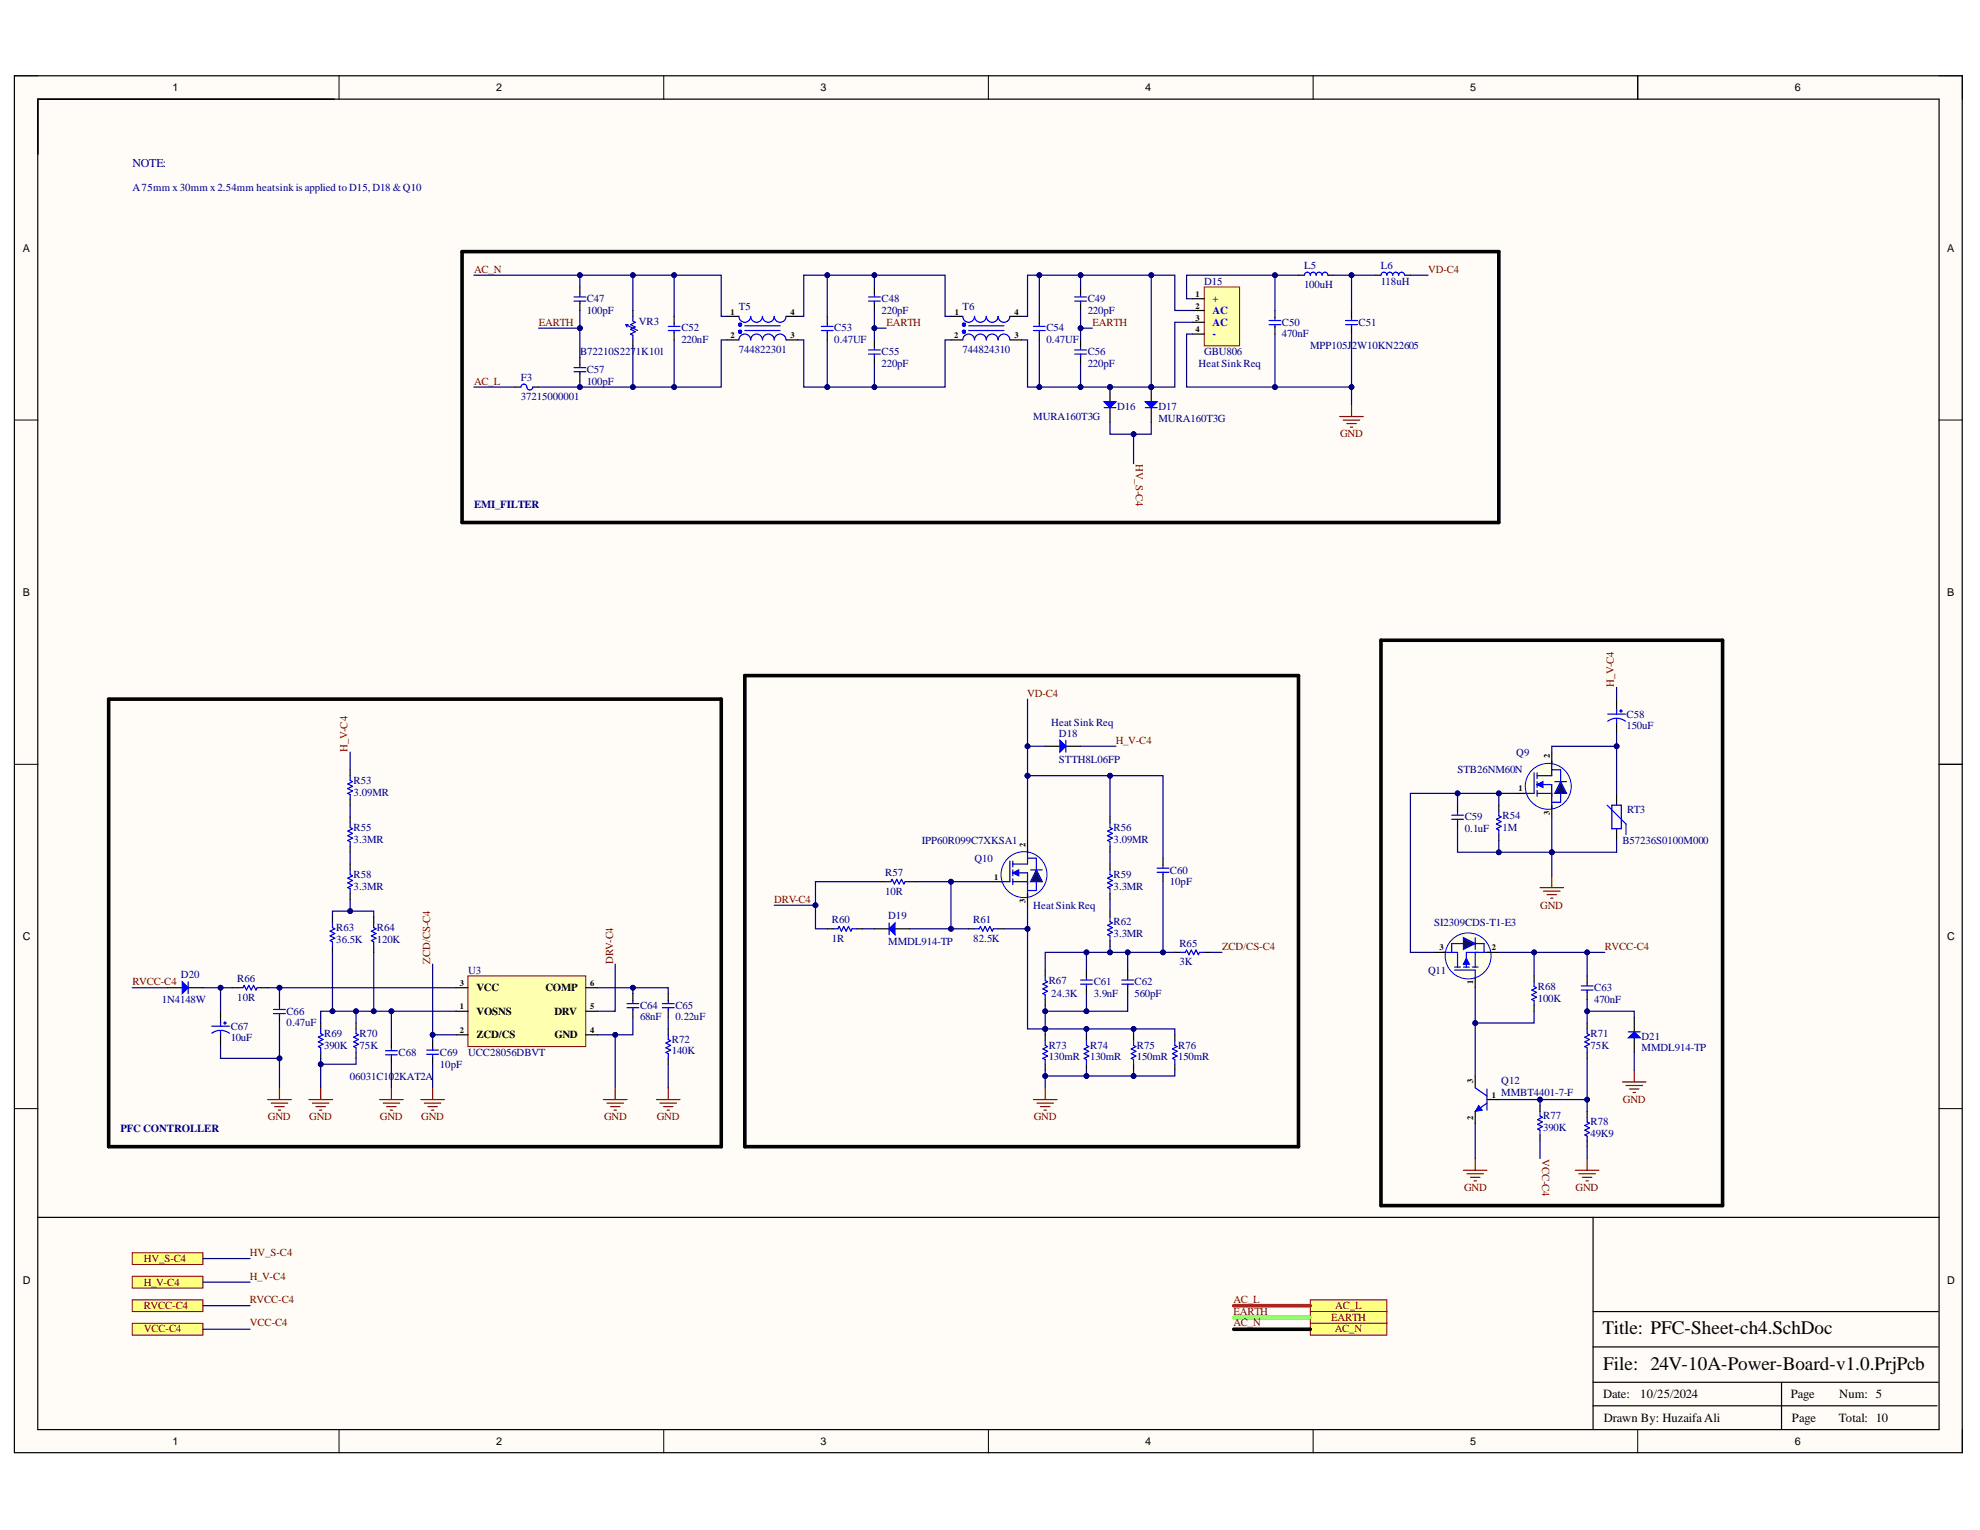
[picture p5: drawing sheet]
<svg xmlns="http://www.w3.org/2000/svg" width="279mm" height="216mm" viewBox="0 0 279 216" stroke-linecap="round" stroke-linejoin="round" font-family="sans-serif">
<defs><g id="words">
<g font-size="2.7">
<text x="226.1" y="188.3">Title: PFC-Sheet-ch4.SchDoc</text>
<text x="226.2" y="193.3">File: 24V-10A-Power-Board-v1.0.PrjPcb</text>
</g>
<g font-size="1.8">
<text x="226.2" y="197.3">Date:</text>
<text x="231.5" y="197.3">10/25/2024</text>
<text x="252.7" y="197.3">Page</text>
<text x="259.5" y="197.3">Num: 5</text>
<text x="226.3" y="200.6">Drawn By: Huzaifa Ali</text>
<text x="252.9" y="200.6">Page</text>
<text x="259.5" y="200.6">Total: 10</text>
</g>
<text font-size="1.7" fill="#000080" x="18.7" y="23.5">NOTE:</text>
<g font-size="1.5">
<text x="24.4" y="12.8">1</text>
<text x="70" y="12.8">2</text>
<text x="115.8" y="12.8">3</text>
<text x="161.6" y="12.8">4</text>
<text x="207.5" y="12.8">5</text>
<text x="253.3" y="12.8">6</text>
<text x="3.2" y="35.5">A</text>
<text x="274.8" y="35.5">A</text>
<text x="3.2" y="84">B</text>
<text x="274.8" y="84">B</text>
<text x="3.2" y="132.7">C</text>
<text x="274.8" y="132.7">C</text>
<text x="67.2" y="143.2">VOSNS</text>
<text x="67.2" y="139.8">VCC</text>
<text x="77" y="139.8">COMP</text>
<text x="78.2" y="143.2">DRV</text>
<text x="67.2" y="146.5">ZCD/CS</text>
<text x="78.2" y="146.5">GND</text>
<text x="3.2" y="181.2">D</text>
<text x="274.8" y="181.2">D</text>
<text x="24.4" y="203.8">1</text>
<text x="70" y="203.8">2</text>
<text x="115.8" y="203.8">3</text>
<text x="161.6" y="203.8">4</text>
<text x="207.5" y="203.8">5</text>
<text x="253.3" y="203.8">6</text>
</g>
<g font-size="1.5" fill="#000080">
<text x="18.7" y="26.9">A75mm x30mm x2.54mm heatsinkis applied toD15, D18 &amp;Q10</text>
<text x="169.9" y="40.2">D15</text>
<text x="184" y="38">L5</text>
<text x="184" y="40.7">100uH</text>
<text x="194.8" y="38">L6</text>
<text x="194.8" y="40.2">118uH</text>
<text x="82.8" y="42.6">C47</text>
<text x="82.8" y="44.3">100pF</text>
<text x="90.2" y="45.8">VR3</text>
<text x="96.2" y="46.8">C52</text>
<text x="104.3" y="43.8">T5</text>
<text x="117.7" y="46.8">C53</text>
<text x="124.4" y="42.6">C48</text>
<text x="124.4" y="44.3">220pF</text>
<text x="135.8" y="43.8">T6</text>
<text x="147.7" y="46.8">C54</text>
<text x="153.5" y="42.6">C49</text>
<text x="153.5" y="44.3">220pF</text>
<text x="180.9" y="46">C50</text>
<text x="180.9" y="47.6">470nF</text>
<text x="191.7" y="46">C51</text>
<text x="73.5" y="53.8">F3</text>
<text x="81.9" y="50.1">B72210S2271K101</text>
<text x="82.8" y="52.6">C57</text>
<text x="96.2" y="48.4">220nF</text>
<text x="104.3" y="49.8">744822301</text>
<text x="117.7" y="48.4">0.47UF</text>
<text x="124.4" y="50.1">C55</text>
<text x="124.4" y="51.7">220pF</text>
<text x="135.8" y="49.8">744824310</text>
<text x="147.7" y="48.4">0.47UF</text>
<text x="153.5" y="50.1">C56</text>
<text x="153.5" y="51.7">220pF</text>
<text x="169.1" y="51.7">Heat SinkReq</text>
<text x="169.9" y="50.1">GBU806</text>
<text x="184.9" y="49.3">MPP105J2W10KN22605</text>
<text x="73.5" y="56.4">37215000001</text>
<text x="82.8" y="54.3">100pF</text>
<text x="145.8" y="59.3">MURA160T3G</text>
<text x="157.6" y="57.8">D16</text>
<text x="163.5" y="57.8">D17</text>
<text x="163.5" y="59.5">MURA160T3G</text>
<text x="66.9" y="71.7">EMI_FILTER</text>
<text x="229.5" y="101.3">C58</text>
<text x="148.3" y="102.5">Heat SinkReq</text>
<text x="149.4" y="104">D18</text>
<text x="149.4" y="107.6">STTH8L06FP</text>
<text x="214" y="106.6">Q9</text>
<text x="229.5" y="102.9">150uF</text>
<text x="49.9" y="110.6">R53</text>
<text x="49.9" y="112.3">3.09MR</text>
<text x="205.7" y="109.1">STB26NM60N</text>
<text x="49.9" y="117.3">R55</text>
<text x="49.9" y="119">3.3MR</text>
<text x="130.1" y="119.1">IPP60R099C7XKSA1</text>
<text x="157.1" y="117.3">R56</text>
<text x="157.1" y="119">3.09MR</text>
<text x="206.7" y="115.7">C59</text>
<text x="206.7" y="117.4">0.1uF</text>
<text x="212" y="115.6">R54</text>
<text x="212" y="117.3">1M</text>
<text x="228.9" y="119.1">B57236S0100M000</text>
<text x="229.6" y="114.7">RT3</text>
<text x="49.9" y="123.9">R58</text>
<text x="49.9" y="125.5">3.3MR</text>
<text x="124.9" y="123.6">R57</text>
<text x="137.5" y="121.6">Q10</text>
<text x="157.1" y="123.9">R59</text>
<text x="157.1" y="125.5">3.3MR</text>
<text x="165.1" y="123.3">C60</text>
<text x="165.1" y="124.9">10pF</text>
<text x="47.4" y="131.4">R63</text>
<text x="53.2" y="131.4">R64</text>
<text x="117.4" y="130.2">R60</text>
<text x="124.9" y="126.2">10R</text>
<text x="125.3" y="129.7">D19</text>
<text x="137.3" y="130.2">R61</text>
<text x="145.8" y="128.3">Heat SinkReq</text>
<text x="157.1" y="130.5">R62</text>
<text x="202.4" y="130.7">SI2309CDS-T1-E3</text>
<text x="47.4" y="133.1">36.5K</text>
<text x="53.2" y="133.1">120K</text>
<text x="66" y="137.4">U3</text>
<text x="117.4" y="132.9">1R</text>
<text x="125.3" y="133.4">MMDL914-TP</text>
<text x="137.3" y="132.9">82.5K</text>
<text x="157.1" y="132.2">3.3MR</text>
<text x="166.4" y="133.6">R65</text>
<text x="166.4" y="136.2">3K</text>
<text x="201.5" y="137.4">Q11</text>
<text x="22.8" y="141.5">1N4148W</text>
<text x="25.5" y="138.1">D20</text>
<text x="33.5" y="138.6">R66</text>
<text x="33.5" y="141.2">10R</text>
<text x="40.4" y="143.2">C66</text>
<text x="90.3" y="142.4">C64</text>
<text x="90.3" y="144">68nF</text>
<text x="95.3" y="142.4">C65</text>
<text x="95.3" y="144">0.22uF</text>
<text x="148" y="138.8">R67</text>
<text x="148.3" y="140.7">24.3K</text>
<text x="154.3" y="139">C61</text>
<text x="154.3" y="140.7">3.9nF</text>
<text x="160.1" y="139">C62</text>
<text x="160.1" y="140.7">560pF</text>
<text x="217" y="139.7">R68</text>
<text x="217" y="141.4">100K</text>
<text x="225" y="139.8">C63</text>
<text x="225" y="141.5">470nF</text>
<text x="32.6" y="145.3">C67</text>
<text x="32.6" y="146.9">10uF</text>
<text x="40.4" y="144.8">0.47uF</text>
<text x="45.8" y="146.3">R69</text>
<text x="45.8" y="148">390K</text>
<text x="50.7" y="146.3">R70</text>
<text x="50.7" y="148">75K</text>
<text x="56.2" y="149">C68</text>
<text x="62.1" y="149">C69</text>
<text x="66" y="149">UCC28056DBVT</text>
<text x="94.8" y="147.2">R72</text>
<text x="94.8" y="148.8">140K</text>
<text x="148" y="148">R73</text>
<text x="148" y="149.6">130mR</text>
<text x="153.8" y="148">R74</text>
<text x="153.8" y="149.6">130mR</text>
<text x="160.4" y="148">R75</text>
<text x="160.4" y="149.6">150mR</text>
<text x="166.3" y="148">R76</text>
<text x="166.3" y="149.6">150mR</text>
<text x="224.4" y="146.3">R71</text>
<text x="224.4" y="148">75K</text>
<text x="231.6" y="146.8">D21</text>
<text x="231.6" y="148.4">MMDL914-TP</text>
<text x="49.4" y="152.3">06031C102KAT2A</text>
<text x="62.1" y="150.7">10pF</text>
<text x="211.8" y="153">Q12</text>
<text x="211.8" y="154.6">MMBT4401-7-F</text>
<text x="17" y="159.8">PFC CONTROLLER</text>
<text x="217.8" y="157.9">R77</text>
<text x="217.8" y="159.6">390K</text>
<text x="224.4" y="158.8">R78</text>
<text x="224.4" y="160.5">49K9</text>
</g>
<g font-size="1.5" fill="#800000">
<text x="66.9" y="38.5">AC_N</text>
<text x="201.5" y="38.5">VD-C4</text>
<text x="76" y="46">EARTH</text>
<text x="125.1" y="46">EARTH</text>
<text x="154.2" y="46">EARTH</text>
<text x="66.9" y="54.3">AC_L</text>
<text x="160.3" y="65.4" transform="rotate(90 160.3 65.4)">HV_S-C4</text>
<text x="189.1" y="61.7">GND</text>
<text x="145" y="98.3">VD-C4</text>
<text x="227.7" y="97" transform="rotate(-90 227.7 97)">H_V-C4</text>
<text x="49.1" y="106.1" transform="rotate(-90 49.1 106.1)">H_V-C4</text>
<text x="157.5" y="104.9">H_V-C4</text>
<text x="109.3" y="127.4">DRV-C4</text>
<text x="217.3" y="128.3">GND</text>
<text x="60.7" y="136" transform="rotate(-90 60.7 136)">ZCD/CS-C4</text>
<text x="86.5" y="136" transform="rotate(-90 86.5 136)">DRV-C4</text>
<text x="172.4" y="134">ZCD/CS-C4</text>
<text x="226.5" y="134">RVCC-C4</text>
<text x="18.7" y="139">RVCC-C4</text>
<text x="229" y="155.6">GND</text>
<text x="37.8" y="158.1">GND</text>
<text x="43.6" y="158.1">GND</text>
<text x="53.6" y="158.1">GND</text>
<text x="59.5" y="158.1">GND</text>
<text x="85.2" y="158.1">GND</text>
<text x="92.7" y="158.1">GND</text>
<text x="145.9" y="158.1">GND</text>
<text x="217.6" y="163.5" transform="rotate(90 217.6 163.5)">VCC-C4</text>
<text x="206.6" y="168.1">GND</text>
<text x="222.3" y="168.1">GND</text>
<text x="20.3" y="178.1">HV_S-C4</text>
<text x="35.3" y="177.3">HV_S-C4</text>
<text x="20.3" y="181.4">H_V-C4</text>
<text x="20.3" y="184.7">RVCC-C4</text>
<text x="35.3" y="183.9">RVCC-C4</text>
<text x="35.3" y="180.6">H_V-C4</text>
<text x="174" y="183.9">AC_L</text>
<text x="174" y="185.6">EARTH</text>
<text x="188.4" y="184.7">AC_L</text>
<text x="20.3" y="188">VCC-C4</text>
<text x="35.3" y="187.2">VCC-C4</text>
<text x="174" y="187.2">AC_N</text>
<text x="187.8" y="186.4">EARTH</text>
<text x="188.3" y="188">AC_N</text>
</g>
<g font-size="1.5" fill="#00f">
<text x="171.1" y="42.6">+</text>
<text x="171.1" y="44.3">AC</text>
<text x="171.1" y="46">AC</text>
<text x="171.1" y="47.6">-</text>
</g>
<g font-size="1.2">
<text x="168.7" y="41.8">1</text>
<text x="103.1" y="47.7">2</text>
<text x="103.1" y="44.4">1</text>
<text x="111.5" y="47.7">3</text>
<text x="111.5" y="44.4">4</text>
<text x="134.6" y="47.7">2</text>
<text x="134.7" y="44.4">1</text>
<text x="143.2" y="47.7">3</text>
<text x="143.2" y="44.4">4</text>
<text x="168.7" y="43.5">2</text>
<text x="168.7" y="45.2">3</text>
<text x="168.7" y="46.8">4</text>
<text x="218.7" y="106.9" transform="rotate(-90 218.7 106.9)">2</text>
<text x="214.3" y="111.7">1</text>
<text x="144.7" y="119.5" transform="rotate(-90 144.7 119.5)">2</text>
<text x="218.7" y="115" transform="rotate(-90 218.7 115)">3</text>
<text x="140.3" y="124.1">1</text>
<text x="144.7" y="127.4" transform="rotate(-90 144.7 127.4)">3</text>
<text x="203.1" y="134.1">3</text>
<text x="210.5" y="134.1">2</text>
<text x="64.9" y="142.4">1</text>
<text x="64.9" y="139.1">3</text>
<text x="83.3" y="142.4">5</text>
<text x="83.3" y="139.1">6</text>
<text x="207.9" y="138.9" transform="rotate(-90 207.9 138.9)">1</text>
<text x="64.9" y="145.8">2</text>
<text x="83.3" y="145.8">4</text>
<text x="207.9" y="152.9" transform="rotate(-90 207.9 152.9)">3</text>
<text x="210.5" y="154.9">1</text>
<text x="207.9" y="158" transform="rotate(-90 207.9 158)">2</text>
</g>
</g></defs>
<g fill="#fffcf8">
<path d="M2 10.7h274.9v194.3h-274.9z" fill-rule="evenodd"/>
<path d="M5.4 14h268.2v187.7h-268.2z" fill-rule="evenodd"/>
</g>
<g fill="none" stroke="#000" stroke-width=".14">
<path d="M2 10.7h3.4M47.8 10.7v3.3M93.7 10.7v3.3M139.5 10.7v3.3M185.3 10.7v3.3M231.1 10.7v3.3M273.6 10.7h3.3v3.3M2 59.3h3.4M273.6 59.3h3.3M2 107.9h3.4M273.6 107.9h3.3M2 156.4h3.4"/>
<path d="M273.6 156.4h3.3M47.8 201.7v3.3M93.7 201.7v3.3M139.5 201.7v3.3M185.3 201.7v3.3M231.1 201.7v3.3M276.9 201.7v3.3"/>
</g>
<path d="M2 10.7h274.9v194.3h-274.9zM5.3 14h268.3v187.7h-268.3zM231.1 10.7v3.3M273.6 107.9h3.3M273.7 171.8h-48.9v29.9M224.8 198.4h48.5M224.8 195.1h48.7M224.8 190.1h48.7M224.8 185.1h48.7M251.4 195.1v6.6" fill="none" stroke="#000" stroke-width=".17"/>
<path d="M66 137.7h16.7v10h-16.7z" fill-rule="evenodd" fill="#ffffb0"/>
<path d="M66 137.7h16.7v10h-16.7z" fill="none" stroke="#800000" stroke-width=".14"/>
<g fill="none" stroke="#000" stroke-width=".17">
<path d="M81.8 40.5v1M81.8 42.7v1.1M81.8 50.5v1M81.8 52.7v1.1M89.3 43.8v.8M89.3 48v.8M95.1 44.6v1M95.1 46.9v1.1M102.6 48h1.7M102.6 44.6h1.7M110.9 48h1.7M110.9 44.6h1.7"/>
<path d="M123.4 40.5v1M123.4 42.7v1.1M123.4 48v1M123.4 50.2v1.1M134.2 48h1.7M134.2 44.6h1.7M142.5 48h1.7M142.5 44.6h1.7M152.5 40.5v1M152.5 42.7v1.1M152.5 48v1M152.5 50.2v1.1"/>
<path d="M64.4 139.4h1.6M82.7 139.4h1.6M64.4 142.7h1.6M64.4 146h1.6M82.7 142.7h1.6M82.7 146h1.6"/>
</g>
<g fill="none" stroke="#00f" stroke-width=".17">
<path d="M81 42.5h1.7M81 41.9h1.7M81 52.5h1.7M81 51.9h1.7M81.8 41.5v.3M81.8 42.5v.3M81.8 51.5v.3M81.8 52.5v.3M88.3 45.8l1.7 .8M88.3 45.8l.2 .3M88.3 45.8h.3M89.3 44.6v.7l.3 .2-.6 .3 .6 .3-.6 .4 .6 .3-.6 .3 .3 .2v.7"/>
<path d="M94.3 46.6h1.7M94.3 46.1h1.7M95.1 45.6v.4M95.1 46.6v.4M104.3 44.6a.83 .83 0 0 0 .8 .9 .83 .83 0 0 0 .8-.9 .83 .83 0 0 0 .9 .9 .83 .83 0 0 0 .8-.9 .83 .83 0 0 0 .8 .9 .83 .83 0 0 0 .9-.9 .83 .83 0 0 0 .8 .9 .83 .83 0 0 0 .8-.9M104.3 48a.83 .83 0 0 1 .8-.9 .83 .83 0 0 1 .8 .9 .83 .83 0 0 1 .9-.9 .83 .83 0 0 1 .8 .9 .83 .83 0 0 1 .8-.9 .83 .83 0 0 1 .9 .9 .83 .83 0 0 1 .8-.9 .83 .83 0 0 1 .8 .9M105.1 46.6h5M105.1 46h5M122.6 42.5h1.6M122.6 41.9h1.6M122.6 50h1.6M122.6 49.4h1.6"/>
<path d="M123.4 41.5v.3M123.4 42.5v.3M123.4 49v.3M123.4 50v.3M135.9 44.6a.83 .83 0 0 0 .8 .9 .83 .83 0 0 0 .8-.9 .83 .83 0 0 0 .8 .9 .83 .83 0 0 0 .9-.9 .83 .83 0 0 0 .8 .9 .83 .83 0 0 0 .8-.9 .83 .83 0 0 0 .9 .9 .83 .83 0 0 0 .8-.9M135.9 48a.83 .83 0 0 1 .8-.9 .83 .83 0 0 1 .8 .9 .83 .83 0 0 1 .8-.9 .83 .83 0 0 1 .9 .9 .83 .83 0 0 1 .8-.9 .83 .83 0 0 1 .8 .9 .83 .83 0 0 1 .9-.9 .83 .83 0 0 1 .8 .9M136.7 46.6h5M136.7 46h5M151.6 42.5h1.7M151.6 41.9h1.7M151.6 50h1.7M151.6 49.4h1.7"/>
<path d="M152.5 41.5v.3M152.5 42.5v.3M152.5 49v.3M152.5 50v.3"/>
</g>
<path d="M104.4 45.8h.1M104.4 46.8h.1M104.5 45.8h.1M104.5 46.8h.1M136 45.8h.1M136 46.8h.1M136.1 45.8h.1M136.1 46.8h.1" fill="none" stroke="#00f" stroke-width=".51"/>
<circle cx="156.6" cy="54.6" r=".33" fill="#000080"/>
<circle cx="156.6" cy="54.6" r=".33" fill="none" stroke="#000080" stroke-width=".14"/>
<path d="M156.6 54.6v2.1" fill="none" stroke="#000" stroke-width=".17"/>
<circle cx="156.6" cy="54.6" r=".33" fill="#000080"/>
<circle cx="156.6" cy="54.6" r=".33" fill="none" stroke="#000080" stroke-width=".14"/>
<path d="M156.6 57.5v2.1" fill="none" stroke="#000" stroke-width=".17"/>
<path d="M155.8 56.7h1.7l-.9 .8z" fill="#00f"/>
<path d="M155.8 56.7h1.7l-.9 .8zM155.8 57.5h1.7" fill="none" stroke="#00f" stroke-width=".17"/>
<circle cx="162.5" cy="54.6" r=".33" fill="#000080"/>
<circle cx="162.5" cy="54.6" r=".33" fill="none" stroke="#000080" stroke-width=".14"/>
<path d="M162.5 54.6v2.1" fill="none" stroke="#000" stroke-width=".17"/>
<circle cx="162.5" cy="54.6" r=".33" fill="#000080"/>
<circle cx="162.5" cy="54.6" r=".33" fill="none" stroke="#000080" stroke-width=".14"/>
<path d="M162.5 57.5v2.1" fill="none" stroke="#000" stroke-width=".17"/>
<path d="M161.6 56.7h1.7l-.8 .8z" fill="#00f"/>
<path d="M161.6 56.7h1.7l-.8 .8zM161.6 57.5h1.7" fill="none" stroke="#00f" stroke-width=".17"/>
<path d="M169.9 40.5h5v8.3h-5z" fill-rule="evenodd" fill="#ffffb0"/>
<path d="M169.9 40.5h5v8.3h-5z" fill="none" stroke="#800000" stroke-width=".14"/>
<path d="M183.2 38.8h.9M187.4 38.8h.8M168.3 42.2h1.6M168.3 43.8h1.6M168.3 45.5h1.6M168.3 47.1h1.6M179.9 43.8v1M179.9 46.1v1M190.7 43.8v1M190.7 46.1v1M123.4 131.1h2.1M126.3 131.1h2.1" fill="none" stroke="#000" stroke-width=".17"/>
<path d="M184.1 38.8a.42 .42 0 0 1 .4-.4 .42 .42 0 0 1 .4 .4 .41 .41 0 0 1 .4-.4 .41 .41 0 0 1 .4 .4 .42 .42 0 0 1 .4-.4 .42 .42 0 0 1 .5 .4 .41 .41 0 0 1 .4-.4 .41 .41 0 0 1 .4 .4M179.1 45.8h1.6M179.1 45.2h1.6M179.9 44.8v.3M179.9 45.8v.3M189.9 45.8h1.7M189.9 45.2h1.7M190.7 44.8v.3M190.7 45.8v.3" fill="none" stroke="#00f" stroke-width=".17"/>
<path d="M125.5 131.1l.8-.9v1.7z" fill="#00f"/>
<path d="M125.5 131.1l.8-.9v1.7zM125.5 130.2v1.7" fill="none" stroke="#00f" stroke-width=".17"/>
<path d="M147.5 105.3h2.1M150.4 105.3h2.1" fill="none" stroke="#000" stroke-width=".17"/>
<path d="M149.6 104.5l.8 .8-.8 .8z" fill="#00f"/>
<path d="M149.6 104.5l.8 .8-.8 .8zM150.4 104.5v1.6" fill="none" stroke="#00f" stroke-width=".17"/>
<path d="M23.6 139.4h2.1M26.5 139.4h2.1" fill="none" stroke="#000" stroke-width=".17"/>
<path d="M25.7 138.5l.8 .9-.8 .8z" fill="#00f"/>
<g fill="none" stroke="#00f" stroke-width=".17">
<path d="M25.7 138.5l.8 .9-.8 .8zM26.5 138.5v1.7M33.6 139.4h.7l.1-.4 .4 .7 .3-.7 .3 .7 .4-.7 .3 .7 .2-.3h.6M29.9 145.8a2.09 2.09 0 0 1 2.5 0M29.9 144.8h2.5M31.1 144.2v.6M31.1 145.4v.6M31.5 144.4h.5M31.7 144.2v.4M38.6 143h1.7M38.6 142.4h1.7M39.4 142v.4"/>
<path d="M39.4 143v.4M45.3 145.2v.7l.3 .1-.7 .4 .7 .3-.7 .3 .7 .4-.7 .3 .4 .2v.6M50.2 145.2v.7l.4 .1-.7 .4 .7 .3-.7 .3 .7 .4-.7 .3 .3 .2v.6M54.4 148.8h1.7M54.4 148.3h1.7M55.2 147.9v.3M55.2 148.8v.4M60.2 148.2h1.7M60.2 148.8h1.7M61 147.9v.3M61 148.8v.4M88.5 142.2h1.6"/>
<path d="M88.5 141.6h1.6M89.3 141.2v.3M89.3 142.2v.3M93.5 142.2h1.6M93.5 141.6h1.6M94.3 141.2v.3M94.3 142.2v.3M94.3 146v.7l.3 .2-.6 .3 .6 .3-.6 .4 .6 .3-.6 .3 .3 .2v.6"/>
</g>
<g fill="none" stroke="#800000" stroke-width=".17">
<path d="M37.8 155.2h3.3M38.3 155.7h2.3M38.8 156.2h1.3M39.3 156.7h.3M39.4 153.5v1.7M43.6 155.2h3.3M44.1 155.7h2.3M44.6 156.2h1.3M45.1 156.7h.3M45.3 153.5v1.7M53.6 155.2h3.3M54.1 155.7h2.3"/>
<path d="M54.6 156.2h1.3M55.1 156.7h.3M55.2 153.5v1.7M59.4 155.2h3.3M59.9 155.7h2.3M60.4 156.2h1.3M60.9 156.7h.3M61 153.5v1.7M85.2 155.2h3.3M85.6 155.7h2.4M86.2 156.2h1.3M86.6 156.7h.4"/>
<path d="M86.8 153.5v1.7M92.6 155.2h3.4M93.1 155.7h2.4M93.6 156.2h1.4M94.1 156.7h.4M94.3 153.5v1.7"/>
</g>
<g fill="none" stroke="#000" stroke-width=".17">
<path d="M32.8 139.4h.8M36.9 139.4h.9M140 124.4h1.7M31.1 142.7v1.7M31.1 146v1.7M39.4 141v1M39.4 143.3v1.1M45.3 144.4v.8M45.3 148.5v.8M50.2 144.4v.8M50.2 148.5v.8M55.2 146.9v1"/>
<path d="M55.2 149.1v1.1M61 146.9v1M61 149.2v1M89.3 140.2v1M89.3 142.4v1.1M94.3 140.2v1M94.3 142.4v1.1M94.3 145.2v.8M94.3 149.3v.9"/>
</g>
<circle cx="144.5" cy="123.4" r="3.2" fill="#ffffe8"/>
<circle cx="144.5" cy="123.4" r="3.2" fill="none" stroke="#00f" stroke-width=".14"/>
<path d="M145 119.8v2.1h-2.1M142.5 121.5v2.9h-1.2M142.9 124.4h2.1M142.9 121.5v.8M142.9 122.8v.8M142.9 124v.8M142.9 123.2h2.1v3.3" fill="none" stroke="#00f" stroke-width=".17"/>
<path d="M142.9 123.2l.8-.4v.8z" fill="#00f"/>
<path d="M142.9 123.2l.8-.4v.8zM145 121.1h1.2v4.6h-1.2M145.4 122.8h1.7" fill="none" stroke="#00f" stroke-width=".17"/>
<path d="M145 118.6v1.7M145 126.1v1.6" fill="none" stroke="#000" stroke-width=".17"/>
<path d="M146.2 122.8l.9 1.6h-1.7z" fill="#073763"/>
<g fill="none" stroke="#00f" stroke-width=".17">
<path d="M49.4 109.5v.6l.3 .2-.6 .3 .6 .4-.6 .3 .6 .3-.6 .4 .3 .1v.7M49.4 116.1v.7l.3 .1-.6 .4 .6 .3-.6 .3 .6 .4-.6 .3 .3 .2v.6M156.6 116.1v.7l.4 .1-.7 .4 .7 .3-.7 .3 .7 .4-.7 .3 .3 .2v.6M46.9 130.2v.7l.3 .2-.6 .3 .6 .3-.6 .4 .6 .3-.6 .3 .3 .2v.7M49.4 122.8v.6l.3 .2-.6 .3 .6 .3-.6 .4 .6 .3-.6 .3 .3 .2v.7M117.6 131.1h.6l.2-.4 .3 .7 .4-.7 .3 .7 .3-.7 .4 .7 .1-.3h.7M125 124.4h.7l.2-.3 .3 .7 .3-.7 .4 .7 .3-.7 .3 .7 .2-.4h.7M137.5 131.1h.7l.1-.4 .4 .7 .3-.7 .3 .7 .4-.7 .3 .7 .2-.3h.6M146.2 122.8l.9 1.6h-1.7zM147.5 137.7v.7l.3 .1-.6 .4 .6 .3-.6 .3 .6 .4-.6 .3 .3 .2v.6M152.5 138.9h1.6M152.5 138.3h1.6"/>
<path d="M153.3 137.9v.3M153.3 138.9v.3M156.6 122.8v.6l.4 .2-.7 .3 .7 .3-.7 .4 .7 .3-.7 .3 .3 .2v.7M156.6 129.4v.7l.4 .1-.7 .4 .7 .3-.7 .3 .7 .4-.7 .3 .3 .2v.6M158.3 138.9h1.7M158.3 138.3h1.7M159.1 137.9v.3M159.1 138.9v.3M163.3 123.1h1.6M163.3 122.5h1.6M164.1 122.1v.3M164.1 123.1v.3"/>
<path d="M166.6 134.4h.7l.1-.3 .4 .6 .3-.6 .3 .6 .4-.6 .3 .6 .2-.3h.6M147.5 146.9v.6l.3 .2-.6 .3 .6 .3-.6 .4 .6 .3-.6 .3 .3 .2v.7M153.3 146.9v.6l.3 .2-.6 .3 .6 .3-.6 .4 .6 .3-.6 .3 .3 .2v.7M160 146.9v.6l.3 .2-.7 .3 .7 .3-.7 .4 .7 .3-.7 .3 .4 .2v.7M165.8 146.9v.6l.3 .2-.7 .3 .7 .3-.7 .4 .7 .3-.7 .3 .4 .2v.7"/>
</g>
<g fill="none" stroke="#000" stroke-width=".17">
<path d="M49.4 108.6v.9M49.4 112.8v.8M49.4 115.3v.8M49.4 119.4v.9M156.6 115.3v.8M156.6 119.4v.9M214 112h1.7M46.9 129.4v.8M46.9 133.6v.8M49.4 121.9v.9M49.4 126.1v.8M116.7 131.1h.9"/>
<path d="M120.9 131.1h.8M124.2 124.4h.8M128.4 124.4h.8M136.7 131.1h.8M140.8 131.1h.9M147.5 136.9v.8M153.3 136.9v1M153.3 139.1v1.1M156.6 121.9v.9M156.6 126.1v.8M156.6 128.6v.8M156.6 132.7v.9"/>
<path d="M159.1 136.9v1M159.1 139.1v1.1M164.1 121.1v1M164.1 123.3v1.1M165.8 134.4h.8M169.9 134.4h.9M147.5 141v.9M147.5 146v.9M147.5 150.2v.8M153.3 146v.9M153.3 150.2v.8M160 146v.9"/>
<path d="M160 150.2v.8M165.8 146v.9M165.8 150.2v.8"/>
</g>
<path d="M145.8 155.2h3.4M146.3 155.7h2.4M146.8 156.2h1.4M147.3 156.7h.4M147.5 153.5v1.7" fill="none" stroke="#800000" stroke-width=".17"/>
<circle cx="218.5" cy="111" r="3.2" fill="#ffffe8"/>
<circle cx="218.5" cy="111" r="3.2" fill="none" stroke="#00f" stroke-width=".14"/>
<path d="M216.5 109.1v2.9h-1.3M216.9 112h2.1M216.9 109.1v.8M216.9 110.3v.8M216.9 111.5v.9M216.9 110.7h2.1v3.3M219 107.4v2.1h-2.1" fill="none" stroke="#00f" stroke-width=".17"/>
<path d="M216.9 110.7l.8-.4v.8z" fill="#00f"/>
<path d="M216.9 110.7l.8-.4v.8zM219 108.6h1.2v4.6h-1.2M219.4 110.3h1.7" fill="none" stroke="#00f" stroke-width=".17"/>
<path d="M219 106.1v1.7M219 113.6v1.7" fill="none" stroke="#000" stroke-width=".17"/>
<path d="M220.2 110.3l.9 1.7h-1.7z" fill="#073763"/>
<path d="M220.2 110.3l.9 1.7h-1.7z" fill="none" stroke="#00f" stroke-width=".17"/>
<path d="M208.2 137.7v1.7" fill="none" stroke="#000" stroke-width=".17"/>
<circle cx="207.2" cy="134.9" r="3.2" fill="#ffffe8"/>
<circle cx="207.2" cy="134.9" r="3.2" fill="none" stroke="#00f" stroke-width=".14"/>
<path d="M203.6 134.4h2.1v2.1M205.3 136.9h2.9v1.2M205.3 136.5h.8M206.5 136.5h.8M207.8 136.5h.8M208.2 134.4v2.1M210.3 134.4h-3.4v2.1" fill="none" stroke="#00f" stroke-width=".17"/>
<path d="M206.9 135.2l.4 .9h-.8z" fill="#00f"/>
<path d="M204.8 134.4v-1.3h4.6v1.3M206.9 135.2l.4 .9h-.8zM208.2 132.3v1.7" fill="none" stroke="#00f" stroke-width=".17"/>
<path d="M206.5 132.3l1.7 .8-1.7 .9z" fill="#073763"/>
<g fill="none" stroke="#00f" stroke-width=".17">
<path d="M204.8 115.6h1.7M204.8 115h1.7M205.7 114.6v.3M205.7 115.6v.3M211.5 114.5v.6l.3 .2-.6 .3 .6 .3-.6 .4 .6 .3-.6 .3 .3 .2v.7M226.9 101.8a2.06 2.06 0 0 1 2.5 0M226.9 100.8h2.5M228.1 100.2v.6M228.1 101.4v.6M228.5 100.3h.5M228.7 100.1v.4M206.5 132.3l1.7 .8-1.7 .9z"/>
<path d="M208.2 153.5l1.6 1.2M209.8 155.7l-1.6 1.1M209.8 153.7v3"/>
</g>
<path d="M228.1 98.7v1.6M205.7 113.6v1M205.7 115.9v1M211.5 113.6v.9M211.5 117.8v.8M228.1 102v1.7M202.4 134.4h1.6M209.8 134.4h1.7M208.2 151.8v1.7M208.2 156.8v1.7M209.8 155.2h1.7" fill="none" stroke="#000" stroke-width=".17"/>
<path d="M217.3 125.3h3.3M217.8 125.7h2.3M218.3 126.2h1.3M218.8 126.7h.3M219 123.6v1.7" fill="none" stroke="#800000" stroke-width=".17"/>
<path d="M208.7 156l.5 .7-1 .1z" fill="#00f"/>
<path d="M208.7 156l.5 .7-1 .1z" fill="none" stroke="#00f" stroke-width=".14"/>
<path d="M216.5 137.7v.8M224 137.7v1M224 140v1M216.5 141.9v.8M217.3 156v.8M224 144.4v.8M224 148.5v.8M230.6 143.5v2.1M230.6 146.4v2.1M217.3 160.1v.9" fill="none" stroke="#000" stroke-width=".17"/>
<path d="M216.5 138.5v.7l.3 .2-.6 .3 .6 .3-.6 .4 .6 .3-.6 .3 .3 .2v.7M223.1 139.7h1.7M223.1 139.1h1.7M224 138.7v.3M224 139.7v.3M217.3 156.8v.7l.3 .2-.6 .3 .6 .3-.6 .4 .6 .3-.6 .3 .3 .2v.6M224 145.2v.7l.3 .1-.7 .4 .7 .3-.7 .3 .7 .4-.7 .3 .4 .2v.6" fill="none" stroke="#00f" stroke-width=".17"/>
<path d="M206.5 165.1h3.3M207 165.6h2.3M207.5 166.1h1.3M208 166.6h.3M208.2 163.5v1.6" fill="none" stroke="#800000" stroke-width=".17"/>
<path d="M229.8 146.4l.8-.8 .8 .8z" fill="#00f"/>
<g fill="none" stroke="#00f" stroke-width=".17">
<path d="M194.9 38.8a.42 .42 0 0 1 .4-.4 .42 .42 0 0 1 .4 .4 .41 .41 0 0 1 .4-.4 .41 .41 0 0 1 .4 .4 .42 .42 0 0 1 .4-.4 .42 .42 0 0 1 .5 .4 .42 .42 0 0 1 .4-.4 .42 .42 0 0 1 .4 .4M73.5 54.6a.42 .42 0 0 1 .4-.4 .42 .42 0 0 1 .4 .4 .41 .41 0 0 0 .5 .4 .41 .41 0 0 0 .4-.4M115.9 46.6h1.7M115.9 46.1h1.7M116.7 45.6v.4M116.7 46.6v.4M145.8 46.6h1.7M145.8 46.1h1.7M146.7 45.6v.4M146.7 46.6v.4M226.8 113.6l2.6 2.7v1.5M227.5 113.6h1.3v3.3h-1.3z"/>
<path d="M52.7 130.2v.7l.4 .2-.7 .3 .7 .3-.7 .4 .7 .3-.7 .3 .3 .2v.7M224 157.7v.6l.3 .2-.7 .3 .7 .4-.7 .3 .7 .3-.7 .3 .4 .2v.7M229.8 146.4l.8-.8 .8 .8zM229.8 145.6h1.6"/>
</g>
<g fill="none" stroke="#800000" stroke-width=".17">
<path d="M189.1 58.8h3.3M189.6 59.3h2.3M190 59.8h1.4M190.7 57.1v1.7M190.5 60.3h.4M229 152.7h3.3M229.4 153.2h2.4M229.9 153.7h1.4M230.4 154.2h.4M230.6 151v1.7M222.3 165.1h3.3M222.8 165.6h2.3"/>
<path d="M223.3 166.1h1.3M223.8 166.6h.3M224 163.5v1.6"/>
</g>
<g fill="none" stroke="#000" stroke-width=".17">
<path d="M194 38.8h.9M198.2 38.8h.8M72.7 54.6h.8M75.2 54.6h.8M116.7 44.6v1M116.7 46.9v1.1M146.7 44.6v1M146.7 46.9v1.1M228.1 112v1.6M228.1 116.9v1.7M52.7 129.4v.8M52.7 133.6v.8"/>
<path d="M224 156.8v.9M5.4 171.8h219.4M224 161v.8"/>
</g>
<path d="M184.9 183.4h10.8v1.7h-10.8z" fill-rule="evenodd" fill="#ffff80"/>
<path d="M184.9 183.4h10.8v1.7h-10.8z" fill="none" stroke="#800000" stroke-width=".14"/>
<path d="M184.9 185.1h10.8v1.6h-10.8z" fill-rule="evenodd" fill="#ffff80"/>
<path d="M184.9 185.1h10.8v1.6h-10.8z" fill="none" stroke="#800000" stroke-width=".14"/>
<path d="M184.9 186.7h10.8v1.7h-10.8z" fill-rule="evenodd" fill="#ffff80"/>
<path d="M184.9 186.7h10.8v1.7h-10.8z" fill="none" stroke="#800000" stroke-width=".14"/>
<path d="M18.7 176.8h9.9v1.6h-9.9z" fill-rule="evenodd" fill="#ffff80"/>
<path d="M18.7 176.8h9.9v1.6h-9.9z" fill="none" stroke="#800000" stroke-width=".14"/>
<path d="M18.7 180.1h9.9v1.7h-9.9z" fill-rule="evenodd" fill="#ffff80"/>
<path d="M18.7 180.1h9.9v1.7h-9.9z" fill="none" stroke="#800000" stroke-width=".14"/>
<path d="M18.7 183.4h9.9v1.7h-9.9z" fill-rule="evenodd" fill="#ffff80"/>
<path d="M18.7 183.4h9.9v1.7h-9.9z" fill="none" stroke="#800000" stroke-width=".14"/>
<path d="M18.7 186.7h9.9v1.7h-9.9z" fill-rule="evenodd" fill="#ffff80"/>
<path d="M18.7 186.7h9.9v1.7h-9.9z" fill="none" stroke="#800000" stroke-width=".14"/>
<path d="M65.2 35.5h146.3v38.2h-146.3zM15.3 98.7h86.5v63.1h-86.5zM105.1 95.3h78.1v66.5h-78.1z" fill="none" stroke="#000" stroke-width=".51"/>
<path d="M81.8 43.8v6.7" fill="none" stroke="#000080" stroke-width=".17"/>
<circle cx="81.8" cy="46.3" r=".33" fill="#000080"/>
<circle cx="81.8" cy="46.3" r=".33" fill="none" stroke="#000080" stroke-width=".14"/>
<path d="M81.8 40.5v-1.7h13.3v5.8" fill="none" stroke="#000080" stroke-width=".17"/>
<circle cx="81.8" cy="38.8" r=".33" fill="#000080"/>
<circle cx="81.8" cy="38.8" r=".33" fill="none" stroke="#000080" stroke-width=".14"/>
<circle cx="89.3" cy="38.8" r=".33" fill="#000080"/>
<circle cx="89.3" cy="38.8" r=".33" fill="none" stroke="#000080" stroke-width=".14"/>
<circle cx="95.1" cy="38.8" r=".33" fill="#000080"/>
<circle cx="95.1" cy="38.8" r=".33" fill="none" stroke="#000080" stroke-width=".14"/>
<path d="M95.1 48v6.6h-13.3v-.8" fill="none" stroke="#000080" stroke-width=".17"/>
<circle cx="81.8" cy="54.6" r=".33" fill="#000080"/>
<circle cx="81.8" cy="54.6" r=".33" fill="none" stroke="#000080" stroke-width=".14"/>
<circle cx="89.3" cy="54.6" r=".33" fill="#000080"/>
<circle cx="89.3" cy="54.6" r=".33" fill="none" stroke="#000080" stroke-width=".14"/>
<circle cx="95.1" cy="54.6" r=".33" fill="#000080"/>
<circle cx="95.1" cy="54.6" r=".33" fill="none" stroke="#000080" stroke-width=".14"/>
<path d="M89.3 38.8v5" fill="none" stroke="#000080" stroke-width=".17"/>
<circle cx="89.3" cy="38.8" r=".33" fill="#000080"/>
<circle cx="89.3" cy="38.8" r=".33" fill="none" stroke="#000080" stroke-width=".14"/>
<path d="M89.3 48.8v5.8" fill="none" stroke="#000080" stroke-width=".17"/>
<circle cx="89.3" cy="54.6" r=".33" fill="#000080"/>
<circle cx="89.3" cy="54.6" r=".33" fill="none" stroke="#000080" stroke-width=".14"/>
<path d="M95.1 38.8h6.7v5.8h.8" fill="none" stroke="#000080" stroke-width=".17"/>
<circle cx="95.1" cy="38.8" r=".33" fill="#000080"/>
<circle cx="95.1" cy="38.8" r=".33" fill="none" stroke="#000080" stroke-width=".14"/>
<path d="M102.6 48h-.8v6.6h-6.7" fill="none" stroke="#000080" stroke-width=".17"/>
<circle cx="95.1" cy="54.6" r=".33" fill="#000080"/>
<circle cx="95.1" cy="54.6" r=".33" fill="none" stroke="#000080" stroke-width=".14"/>
<path d="M123.4 38.8v1.7" fill="none" stroke="#000080" stroke-width=".17"/>
<circle cx="123.4" cy="38.8" r=".33" fill="#000080"/>
<circle cx="123.4" cy="38.8" r=".33" fill="none" stroke="#000080" stroke-width=".14"/>
<path d="M123.4 51.3v3.3" fill="none" stroke="#000080" stroke-width=".17"/>
<circle cx="123.4" cy="54.6" r=".33" fill="#000080"/>
<circle cx="123.4" cy="54.6" r=".33" fill="none" stroke="#000080" stroke-width=".14"/>
<path d="M123.4 43.8v4.2" fill="none" stroke="#000080" stroke-width=".17"/>
<circle cx="123.4" cy="46.3" r=".33" fill="#000080"/>
<circle cx="123.4" cy="46.3" r=".33" fill="none" stroke="#000080" stroke-width=".14"/>
<path d="M112.6 44.6h.8v-5.8h20v5.8h.8" fill="none" stroke="#000080" stroke-width=".17"/>
<circle cx="123.4" cy="38.8" r=".33" fill="#000080"/>
<circle cx="123.4" cy="38.8" r=".33" fill="none" stroke="#000080" stroke-width=".14"/>
<circle cx="116.7" cy="38.8" r=".33" fill="#000080"/>
<circle cx="116.7" cy="38.8" r=".33" fill="none" stroke="#000080" stroke-width=".14"/>
<path d="M112.6 48h.8v6.6h20v-6.6h.8" fill="none" stroke="#000080" stroke-width=".17"/>
<circle cx="123.4" cy="54.6" r=".33" fill="#000080"/>
<circle cx="123.4" cy="54.6" r=".33" fill="none" stroke="#000080" stroke-width=".14"/>
<circle cx="116.7" cy="54.6" r=".33" fill="#000080"/>
<circle cx="116.7" cy="54.6" r=".33" fill="none" stroke="#000080" stroke-width=".14"/>
<path d="M152.5 43.8v4.2" fill="none" stroke="#000080" stroke-width=".17"/>
<circle cx="152.5" cy="46.3" r=".33" fill="#000080"/>
<circle cx="152.5" cy="46.3" r=".33" fill="none" stroke="#000080" stroke-width=".14"/>
<path d="M152.5 40.5v-1.7h-7.5v5.8h-.8" fill="none" stroke="#000080" stroke-width=".17"/>
<circle cx="146.7" cy="38.8" r=".33" fill="#000080"/>
<circle cx="146.7" cy="38.8" r=".33" fill="none" stroke="#000080" stroke-width=".14"/>
<circle cx="152.5" cy="38.8" r=".33" fill="#000080"/>
<circle cx="152.5" cy="38.8" r=".33" fill="none" stroke="#000080" stroke-width=".14"/>
<path d="M144.2 48h.8v6.6h7.5v-3.3" fill="none" stroke="#000080" stroke-width=".17"/>
<circle cx="146.7" cy="54.6" r=".33" fill="#000080"/>
<circle cx="146.7" cy="54.6" r=".33" fill="none" stroke="#000080" stroke-width=".14"/>
<circle cx="152.5" cy="54.6" r=".33" fill="#000080"/>
<circle cx="152.5" cy="54.6" r=".33" fill="none" stroke="#000080" stroke-width=".14"/>
<path d="M168.3 45.5h-2.5v9.1h-13.3" fill="none" stroke="#000080" stroke-width=".17"/>
<circle cx="162.5" cy="54.6" r=".33" fill="#000080"/>
<circle cx="162.5" cy="54.6" r=".33" fill="none" stroke="#000080" stroke-width=".14"/>
<circle cx="156.6" cy="54.6" r=".33" fill="#000080"/>
<circle cx="156.6" cy="54.6" r=".33" fill="none" stroke="#000080" stroke-width=".14"/>
<circle cx="152.5" cy="54.6" r=".33" fill="#000080"/>
<circle cx="152.5" cy="54.6" r=".33" fill="none" stroke="#000080" stroke-width=".14"/>
<path d="M162.5 59.6v1.7h-2.5" fill="none" stroke="#000080" stroke-width=".17"/>
<circle cx="160" cy="61.3" r=".33" fill="#000080"/>
<circle cx="160" cy="61.3" r=".33" fill="none" stroke="#000080" stroke-width=".14"/>
<path d="M156.6 59.6v1.7h3.4v4.1" fill="none" stroke="#000080" stroke-width=".17"/>
<circle cx="160" cy="61.3" r=".33" fill="#000080"/>
<circle cx="160" cy="61.3" r=".33" fill="none" stroke="#000080" stroke-width=".14"/>
<path d="M66.9 38.8h14.9" fill="none" stroke="#000080" stroke-width=".17"/>
<circle cx="81.8" cy="38.8" r=".33" fill="#000080"/>
<circle cx="81.8" cy="38.8" r=".33" fill="none" stroke="#000080" stroke-width=".14"/>
<path d="M168.3 47.1h-.9v7.5h12.5v-7.5" fill="none" stroke="#000080" stroke-width=".17"/>
<circle cx="179.9" cy="54.6" r=".33" fill="#000080"/>
<circle cx="179.9" cy="54.6" r=".33" fill="none" stroke="#000080" stroke-width=".14"/>
<path d="M179.9 38.8v5" fill="none" stroke="#000080" stroke-width=".17"/>
<circle cx="179.9" cy="38.8" r=".33" fill="#000080"/>
<circle cx="179.9" cy="38.8" r=".33" fill="none" stroke="#000080" stroke-width=".14"/>
<path d="M183.2 38.8h-15.8v3.4h.9" fill="none" stroke="#000080" stroke-width=".17"/>
<circle cx="179.9" cy="38.8" r=".33" fill="#000080"/>
<circle cx="179.9" cy="38.8" r=".33" fill="none" stroke="#000080" stroke-width=".14"/>
<path d="M188.2 38.8h2.5v5" fill="none" stroke="#000080" stroke-width=".17"/>
<circle cx="190.7" cy="38.8" r=".33" fill="#000080"/>
<circle cx="190.7" cy="38.8" r=".33" fill="none" stroke="#000080" stroke-width=".14"/>
<path d="M190.7 47.1v7.5h-10.8" fill="none" stroke="#000080" stroke-width=".17"/>
<circle cx="190.7" cy="54.6" r=".33" fill="#000080"/>
<circle cx="190.7" cy="54.6" r=".33" fill="none" stroke="#000080" stroke-width=".14"/>
<circle cx="179.9" cy="54.6" r=".33" fill="#000080"/>
<circle cx="179.9" cy="54.6" r=".33" fill="none" stroke="#000080" stroke-width=".14"/>
<path d="M84.3 146h2.5v7.5" fill="none" stroke="#000080" stroke-width=".17"/>
<circle cx="86.8" cy="146" r=".33" fill="#000080"/>
<circle cx="86.8" cy="146" r=".33" fill="none" stroke="#000080" stroke-width=".14"/>
<path d="M84.3 139.4h10v.8" fill="none" stroke="#000080" stroke-width=".17"/>
<circle cx="89.3" cy="139.4" r=".33" fill="#000080"/>
<circle cx="89.3" cy="139.4" r=".33" fill="none" stroke="#000080" stroke-width=".14"/>
<path d="M89.3 139.4v.8" fill="none" stroke="#000080" stroke-width=".17"/>
<circle cx="89.3" cy="139.4" r=".33" fill="#000080"/>
<circle cx="89.3" cy="139.4" r=".33" fill="none" stroke="#000080" stroke-width=".14"/>
<path d="M89.3 143.5v2.5h-2.5" fill="none" stroke="#000080" stroke-width=".17"/>
<circle cx="86.8" cy="146" r=".33" fill="#000080"/>
<circle cx="86.8" cy="146" r=".33" fill="none" stroke="#000080" stroke-width=".14"/>
<path d="M64.4 139.4h-25v1.6M86.8 136.1v6.6h-2.5M94.3 143.5v1.7M94.3 150.2v3.3" fill="none" stroke="#000080" stroke-width=".17"/>
<circle cx="39.4" cy="139.4" r=".33" fill="#000080"/>
<circle cx="39.4" cy="139.4" r=".33" fill="none" stroke="#000080" stroke-width=".14"/>
<path d="M39.4 144.4v9.1" fill="none" stroke="#000080" stroke-width=".17"/>
<circle cx="39.4" cy="149.3" r=".33" fill="#000080"/>
<circle cx="39.4" cy="149.3" r=".33" fill="none" stroke="#000080" stroke-width=".14"/>
<path d="M64.4 146h-3.4v.9" fill="none" stroke="#000080" stroke-width=".17"/>
<circle cx="61" cy="146" r=".33" fill="#000080"/>
<circle cx="61" cy="146" r=".33" fill="none" stroke="#000080" stroke-width=".14"/>
<path d="M55.2 150.2v3.3M61 150.2v3.3M64.4 142.7h-9.2v4.2" fill="none" stroke="#000080" stroke-width=".17"/>
<circle cx="55.2" cy="142.7" r=".33" fill="#000080"/>
<circle cx="55.2" cy="142.7" r=".33" fill="none" stroke="#000080" stroke-width=".14"/>
<path d="M37.8 139.4h1.6" fill="none" stroke="#000080" stroke-width=".17"/>
<circle cx="39.4" cy="139.4" r=".33" fill="#000080"/>
<circle cx="39.4" cy="139.4" r=".33" fill="none" stroke="#000080" stroke-width=".14"/>
<path d="M31.1 147.7v1.6h8.3" fill="none" stroke="#000080" stroke-width=".17"/>
<circle cx="39.4" cy="149.3" r=".33" fill="#000080"/>
<circle cx="39.4" cy="149.3" r=".33" fill="none" stroke="#000080" stroke-width=".14"/>
<path d="M18.7 139.4h4.9M31.1 139.4v3.3" fill="none" stroke="#000080" stroke-width=".17"/>
<circle cx="31.1" cy="139.4" r=".33" fill="#000080"/>
<circle cx="31.1" cy="139.4" r=".33" fill="none" stroke="#000080" stroke-width=".14"/>
<path d="M28.6 139.4h4.2" fill="none" stroke="#000080" stroke-width=".17"/>
<circle cx="31.1" cy="139.4" r=".33" fill="#000080"/>
<circle cx="31.1" cy="139.4" r=".33" fill="none" stroke="#000080" stroke-width=".14"/>
<path d="M55.2 142.7h-9.9v1.7" fill="none" stroke="#000080" stroke-width=".17"/>
<circle cx="46.9" cy="142.7" r=".33" fill="#000080"/>
<circle cx="46.9" cy="142.7" r=".33" fill="none" stroke="#000080" stroke-width=".14"/>
<circle cx="50.2" cy="142.7" r=".33" fill="#000080"/>
<circle cx="50.2" cy="142.7" r=".33" fill="none" stroke="#000080" stroke-width=".14"/>
<circle cx="52.7" cy="142.7" r=".33" fill="#000080"/>
<circle cx="52.7" cy="142.7" r=".33" fill="none" stroke="#000080" stroke-width=".14"/>
<circle cx="55.2" cy="142.7" r=".33" fill="#000080"/>
<circle cx="55.2" cy="142.7" r=".33" fill="none" stroke="#000080" stroke-width=".14"/>
<path d="M50.2 142.7v1.7" fill="none" stroke="#000080" stroke-width=".17"/>
<circle cx="50.2" cy="142.7" r=".33" fill="#000080"/>
<circle cx="50.2" cy="142.7" r=".33" fill="none" stroke="#000080" stroke-width=".14"/>
<path d="M45.3 149.3v.9h4.9v-.9" fill="none" stroke="#000080" stroke-width=".17"/>
<circle cx="45.3" cy="150.2" r=".33" fill="#000080"/>
<circle cx="45.3" cy="150.2" r=".33" fill="none" stroke="#000080" stroke-width=".14"/>
<path d="M45.3 150.2v3.3" fill="none" stroke="#000080" stroke-width=".17"/>
<circle cx="45.3" cy="150.2" r=".33" fill="#000080"/>
<circle cx="45.3" cy="150.2" r=".33" fill="none" stroke="#000080" stroke-width=".14"/>
<path d="M145 127.7v3.4h-3.3" fill="none" stroke="#000080" stroke-width=".17"/>
<circle cx="145" cy="131.1" r=".33" fill="#000080"/>
<circle cx="145" cy="131.1" r=".33" fill="none" stroke="#000080" stroke-width=".14"/>
<path d="M140 124.4h-5.8v6.7h2.5" fill="none" stroke="#000080" stroke-width=".17"/>
<circle cx="134.2" cy="124.4" r=".33" fill="#000080"/>
<circle cx="134.2" cy="124.4" r=".33" fill="none" stroke="#000080" stroke-width=".14"/>
<circle cx="134.2" cy="131.1" r=".33" fill="#000080"/>
<circle cx="134.2" cy="131.1" r=".33" fill="none" stroke="#000080" stroke-width=".14"/>
<path d="M129.2 124.4h5" fill="none" stroke="#000080" stroke-width=".17"/>
<circle cx="134.2" cy="124.4" r=".33" fill="#000080"/>
<circle cx="134.2" cy="124.4" r=".33" fill="none" stroke="#000080" stroke-width=".14"/>
<path d="M128.4 131.1h5.8" fill="none" stroke="#000080" stroke-width=".17"/>
<circle cx="134.2" cy="131.1" r=".33" fill="#000080"/>
<circle cx="134.2" cy="131.1" r=".33" fill="none" stroke="#000080" stroke-width=".14"/>
<path d="M124.2 124.4h-9.1v6.7h1.6" fill="none" stroke="#000080" stroke-width=".17"/>
<circle cx="115.1" cy="127.7" r=".33" fill="#000080"/>
<circle cx="115.1" cy="127.7" r=".33" fill="none" stroke="#000080" stroke-width=".14"/>
<path d="M109.3 127.7h5.8M121.7 131.1h1.7" fill="none" stroke="#000080" stroke-width=".17"/>
<circle cx="115.1" cy="127.7" r=".33" fill="#000080"/>
<circle cx="115.1" cy="127.7" r=".33" fill="none" stroke="#000080" stroke-width=".14"/>
<path d="M145 109.5h11.6v5.8" fill="none" stroke="#000080" stroke-width=".17"/>
<circle cx="156.6" cy="109.5" r=".33" fill="#000080"/>
<circle cx="156.6" cy="109.5" r=".33" fill="none" stroke="#000080" stroke-width=".14"/>
<circle cx="145" cy="109.5" r=".33" fill="#000080"/>
<circle cx="145" cy="109.5" r=".33" fill="none" stroke="#000080" stroke-width=".14"/>
<path d="M153.3 134.4v2.5M156.6 120.3v1.6M156.6 126.9v1.7" fill="none" stroke="#000080" stroke-width=".17"/>
<circle cx="153.3" cy="134.4" r=".33" fill="#000080"/>
<circle cx="153.3" cy="134.4" r=".33" fill="none" stroke="#000080" stroke-width=".14"/>
<path d="M156.6 133.6v.8" fill="none" stroke="#000080" stroke-width=".17"/>
<circle cx="156.6" cy="134.4" r=".33" fill="#000080"/>
<circle cx="156.6" cy="134.4" r=".33" fill="none" stroke="#000080" stroke-width=".14"/>
<path d="M153.3 140.2v2.5" fill="none" stroke="#000080" stroke-width=".17"/>
<circle cx="153.3" cy="142.7" r=".33" fill="#000080"/>
<circle cx="153.3" cy="142.7" r=".33" fill="none" stroke="#000080" stroke-width=".14"/>
<path d="M147.5 146v-.8h18.3v.8" fill="none" stroke="#000080" stroke-width=".17"/>
<circle cx="147.5" cy="145.2" r=".33" fill="#000080"/>
<circle cx="147.5" cy="145.2" r=".33" fill="none" stroke="#000080" stroke-width=".14"/>
<circle cx="153.3" cy="145.2" r=".33" fill="#000080"/>
<circle cx="153.3" cy="145.2" r=".33" fill="none" stroke="#000080" stroke-width=".14"/>
<circle cx="160" cy="145.2" r=".33" fill="#000080"/>
<circle cx="160" cy="145.2" r=".33" fill="none" stroke="#000080" stroke-width=".14"/>
<path d="M160 145.2v.8" fill="none" stroke="#000080" stroke-width=".17"/>
<circle cx="160" cy="145.2" r=".33" fill="#000080"/>
<circle cx="160" cy="145.2" r=".33" fill="none" stroke="#000080" stroke-width=".14"/>
<path d="M153.3 145.2v.8" fill="none" stroke="#000080" stroke-width=".17"/>
<circle cx="153.3" cy="145.2" r=".33" fill="#000080"/>
<circle cx="153.3" cy="145.2" r=".33" fill="none" stroke="#000080" stroke-width=".14"/>
<path d="M159.1 140.2v2.5h-11.6v-.8" fill="none" stroke="#000080" stroke-width=".17"/>
<circle cx="147.5" cy="142.7" r=".33" fill="#000080"/>
<circle cx="147.5" cy="142.7" r=".33" fill="none" stroke="#000080" stroke-width=".14"/>
<circle cx="153.3" cy="142.7" r=".33" fill="#000080"/>
<circle cx="153.3" cy="142.7" r=".33" fill="none" stroke="#000080" stroke-width=".14"/>
<path d="M147.5 136.9v-2.5h11.6v2.5" fill="none" stroke="#000080" stroke-width=".17"/>
<circle cx="153.3" cy="134.4" r=".33" fill="#000080"/>
<circle cx="153.3" cy="134.4" r=".33" fill="none" stroke="#000080" stroke-width=".14"/>
<circle cx="156.6" cy="134.4" r=".33" fill="#000080"/>
<circle cx="156.6" cy="134.4" r=".33" fill="none" stroke="#000080" stroke-width=".14"/>
<circle cx="159.1" cy="134.4" r=".33" fill="#000080"/>
<circle cx="159.1" cy="134.4" r=".33" fill="none" stroke="#000080" stroke-width=".14"/>
<path d="M145 131.1v14.1h2.5" fill="none" stroke="#000080" stroke-width=".17"/>
<circle cx="145" cy="131.1" r=".33" fill="#000080"/>
<circle cx="145" cy="131.1" r=".33" fill="none" stroke="#000080" stroke-width=".14"/>
<circle cx="147.5" cy="145.2" r=".33" fill="#000080"/>
<circle cx="147.5" cy="145.2" r=".33" fill="none" stroke="#000080" stroke-width=".14"/>
<path d="M147.5 142.7v2.5" fill="none" stroke="#000080" stroke-width=".17"/>
<circle cx="147.5" cy="142.7" r=".33" fill="#000080"/>
<circle cx="147.5" cy="142.7" r=".33" fill="none" stroke="#000080" stroke-width=".14"/>
<circle cx="147.5" cy="145.2" r=".33" fill="#000080"/>
<circle cx="147.5" cy="145.2" r=".33" fill="none" stroke="#000080" stroke-width=".14"/>
<path d="M147.5 151v.8h18.3v-.8" fill="none" stroke="#000080" stroke-width=".17"/>
<circle cx="160" cy="151.8" r=".33" fill="#000080"/>
<circle cx="160" cy="151.8" r=".33" fill="none" stroke="#000080" stroke-width=".14"/>
<circle cx="153.3" cy="151.8" r=".33" fill="#000080"/>
<circle cx="153.3" cy="151.8" r=".33" fill="none" stroke="#000080" stroke-width=".14"/>
<circle cx="147.5" cy="151.8" r=".33" fill="#000080"/>
<circle cx="147.5" cy="151.8" r=".33" fill="none" stroke="#000080" stroke-width=".14"/>
<path d="M147.5 151.8v1.7" fill="none" stroke="#000080" stroke-width=".17"/>
<circle cx="147.5" cy="151.8" r=".33" fill="#000080"/>
<circle cx="147.5" cy="151.8" r=".33" fill="none" stroke="#000080" stroke-width=".14"/>
<path d="M153.3 151v.8" fill="none" stroke="#000080" stroke-width=".17"/>
<circle cx="153.3" cy="151.8" r=".33" fill="#000080"/>
<circle cx="153.3" cy="151.8" r=".33" fill="none" stroke="#000080" stroke-width=".14"/>
<path d="M160 151v.8" fill="none" stroke="#000080" stroke-width=".17"/>
<circle cx="160" cy="151.8" r=".33" fill="#000080"/>
<circle cx="160" cy="151.8" r=".33" fill="none" stroke="#000080" stroke-width=".14"/>
<path d="M61 136.1v9.9" fill="none" stroke="#000080" stroke-width=".17"/>
<circle cx="61" cy="146" r=".33" fill="#000080"/>
<circle cx="61" cy="146" r=".33" fill="none" stroke="#000080" stroke-width=".14"/>
<path d="M156.6 109.5h7.5v11.6" fill="none" stroke="#000080" stroke-width=".17"/>
<circle cx="156.6" cy="109.5" r=".33" fill="#000080"/>
<circle cx="156.6" cy="109.5" r=".33" fill="none" stroke="#000080" stroke-width=".14"/>
<path d="M164.1 124.4v10h-5" fill="none" stroke="#000080" stroke-width=".17"/>
<circle cx="164.1" cy="134.4" r=".33" fill="#000080"/>
<circle cx="164.1" cy="134.4" r=".33" fill="none" stroke="#000080" stroke-width=".14"/>
<circle cx="159.1" cy="134.4" r=".33" fill="#000080"/>
<circle cx="159.1" cy="134.4" r=".33" fill="none" stroke="#000080" stroke-width=".14"/>
<path d="M164.1 134.4h1.7" fill="none" stroke="#000080" stroke-width=".17"/>
<circle cx="164.1" cy="134.4" r=".33" fill="#000080"/>
<circle cx="164.1" cy="134.4" r=".33" fill="none" stroke="#000080" stroke-width=".14"/>
<path d="M152.5 105.3h5M46.9 134.4v8.3M170.8 134.4h1.6" fill="none" stroke="#000080" stroke-width=".17"/>
<circle cx="46.9" cy="142.7" r=".33" fill="#000080"/>
<circle cx="46.9" cy="142.7" r=".33" fill="none" stroke="#000080" stroke-width=".14"/>
<path d="M49.4 106.1v2.5M49.4 113.6v1.7M49.4 126.9v1.7h-2.5v.8M49.4 120.3v1.6" fill="none" stroke="#000080" stroke-width=".17"/>
<circle cx="49.4" cy="128.6" r=".33" fill="#000080"/>
<circle cx="49.4" cy="128.6" r=".33" fill="none" stroke="#000080" stroke-width=".14"/>
<path d="M214 112h-2.5v1.6" fill="none" stroke="#000080" stroke-width=".17"/>
<circle cx="211.5" cy="112" r=".33" fill="#000080"/>
<circle cx="211.5" cy="112" r=".33" fill="none" stroke="#000080" stroke-width=".14"/>
<path d="M211.5 118.6v1.7h7.5" fill="none" stroke="#000080" stroke-width=".17"/>
<circle cx="211.5" cy="120.3" r=".33" fill="#000080"/>
<circle cx="211.5" cy="120.3" r=".33" fill="none" stroke="#000080" stroke-width=".14"/>
<circle cx="219" cy="120.3" r=".33" fill="#000080"/>
<circle cx="219" cy="120.3" r=".33" fill="none" stroke="#000080" stroke-width=".14"/>
<path d="M228.1 103.7v1.6h-9.1v.8" fill="none" stroke="#000080" stroke-width=".17"/>
<circle cx="228.1" cy="105.3" r=".33" fill="#000080"/>
<circle cx="228.1" cy="105.3" r=".33" fill="none" stroke="#000080" stroke-width=".14"/>
<path d="M211.5 112h-5.8v1.6" fill="none" stroke="#000080" stroke-width=".17"/>
<circle cx="205.7" cy="112" r=".33" fill="#000080"/>
<circle cx="205.7" cy="112" r=".33" fill="none" stroke="#000080" stroke-width=".14"/>
<circle cx="211.5" cy="112" r=".33" fill="#000080"/>
<circle cx="211.5" cy="112" r=".33" fill="none" stroke="#000080" stroke-width=".14"/>
<path d="M205.7 116.9v3.4h5.8" fill="none" stroke="#000080" stroke-width=".17"/>
<circle cx="211.5" cy="120.3" r=".33" fill="#000080"/>
<circle cx="211.5" cy="120.3" r=".33" fill="none" stroke="#000080" stroke-width=".14"/>
<path d="M219 115.3v8.3" fill="none" stroke="#000080" stroke-width=".17"/>
<circle cx="219" cy="120.3" r=".33" fill="#000080"/>
<circle cx="219" cy="120.3" r=".33" fill="none" stroke="#000080" stroke-width=".14"/>
<path d="M228.1 97v1.7M205.7 112h-6.7v22.4h3.4" fill="none" stroke="#000080" stroke-width=".17"/>
<circle cx="205.7" cy="112" r=".33" fill="#000080"/>
<circle cx="205.7" cy="112" r=".33" fill="none" stroke="#000080" stroke-width=".14"/>
<path d="M208.2 139.4v12.4" fill="none" stroke="#000080" stroke-width=".17"/>
<circle cx="208.2" cy="144.4" r=".33" fill="#000080"/>
<circle cx="208.2" cy="144.4" r=".33" fill="none" stroke="#000080" stroke-width=".14"/>
<path d="M211.5 134.4h5v3.3" fill="none" stroke="#000080" stroke-width=".17"/>
<circle cx="216.5" cy="134.4" r=".33" fill="#000080"/>
<circle cx="216.5" cy="134.4" r=".33" fill="none" stroke="#000080" stroke-width=".14"/>
<path d="M216.5 142.7v1.7h-8.3" fill="none" stroke="#000080" stroke-width=".17"/>
<circle cx="208.2" cy="144.4" r=".33" fill="#000080"/>
<circle cx="208.2" cy="144.4" r=".33" fill="none" stroke="#000080" stroke-width=".14"/>
<path d="M216.5 134.4h10M208.2 158.5v5M217.3 161v2.5" fill="none" stroke="#000080" stroke-width=".17"/>
<circle cx="224" cy="134.4" r=".33" fill="#000080"/>
<circle cx="224" cy="134.4" r=".33" fill="none" stroke="#000080" stroke-width=".14"/>
<circle cx="216.5" cy="134.4" r=".33" fill="#000080"/>
<circle cx="216.5" cy="134.4" r=".33" fill="none" stroke="#000080" stroke-width=".14"/>
<path d="M224 134.4v3.3" fill="none" stroke="#000080" stroke-width=".17"/>
<circle cx="224" cy="134.4" r=".33" fill="#000080"/>
<circle cx="224" cy="134.4" r=".33" fill="none" stroke="#000080" stroke-width=".14"/>
<path d="M224 141v3.4" fill="none" stroke="#000080" stroke-width=".17"/>
<circle cx="224" cy="142.7" r=".33" fill="#000080"/>
<circle cx="224" cy="142.7" r=".33" fill="none" stroke="#000080" stroke-width=".14"/>
<path d="M224 142.7h6.6v.8" fill="none" stroke="#000080" stroke-width=".17"/>
<circle cx="224" cy="142.7" r=".33" fill="#000080"/>
<circle cx="224" cy="142.7" r=".33" fill="none" stroke="#000080" stroke-width=".14"/>
<path d="M217.3 155.2v.8M230.6 148.5v2.5" fill="none" stroke="#000080" stroke-width=".17"/>
<circle cx="217.3" cy="155.2" r=".33" fill="#000080"/>
<circle cx="217.3" cy="155.2" r=".33" fill="none" stroke="#000080" stroke-width=".14"/>
<path d="M211.5 155.2h12.5" fill="none" stroke="#000080" stroke-width=".17"/>
<circle cx="217.3" cy="155.2" r=".33" fill="#000080"/>
<circle cx="217.3" cy="155.2" r=".33" fill="none" stroke="#000080" stroke-width=".14"/>
<circle cx="224" cy="155.2" r=".33" fill="#000080"/>
<circle cx="224" cy="155.2" r=".33" fill="none" stroke="#000080" stroke-width=".14"/>
<path d="M224 149.3v7.5" fill="none" stroke="#000080" stroke-width=".17"/>
<circle cx="224" cy="155.2" r=".33" fill="#000080"/>
<circle cx="224" cy="155.2" r=".33" fill="none" stroke="#000080" stroke-width=".14"/>
<path d="M66.9 54.6h5.8M76 54.6h5.8M224 161.8v1.7" fill="none" stroke="#000080" stroke-width=".17"/>
<circle cx="81.8" cy="54.6" r=".33" fill="#000080"/>
<circle cx="81.8" cy="54.6" r=".33" fill="none" stroke="#000080" stroke-width=".14"/>
<path d="M228.1 118.6v1.7h-9.1" fill="none" stroke="#000080" stroke-width=".17"/>
<circle cx="219" cy="120.3" r=".33" fill="#000080"/>
<circle cx="219" cy="120.3" r=".33" fill="none" stroke="#000080" stroke-width=".14"/>
<path d="M228.1 105.3v6.7" fill="none" stroke="#000080" stroke-width=".17"/>
<circle cx="228.1" cy="105.3" r=".33" fill="#000080"/>
<circle cx="228.1" cy="105.3" r=".33" fill="none" stroke="#000080" stroke-width=".14"/>
<path d="M49.4 128.6h3.3v.8" fill="none" stroke="#000080" stroke-width=".17"/>
<circle cx="49.4" cy="128.6" r=".33" fill="#000080"/>
<circle cx="49.4" cy="128.6" r=".33" fill="none" stroke="#000080" stroke-width=".14"/>
<path d="M52.7 134.4v8.3" fill="none" stroke="#000080" stroke-width=".17"/>
<circle cx="52.7" cy="142.7" r=".33" fill="#000080"/>
<circle cx="52.7" cy="142.7" r=".33" fill="none" stroke="#000080" stroke-width=".14"/>
<path d="M116.7 48v6.6" fill="none" stroke="#000080" stroke-width=".17"/>
<circle cx="116.7" cy="54.6" r=".33" fill="#000080"/>
<circle cx="116.7" cy="54.6" r=".33" fill="none" stroke="#000080" stroke-width=".14"/>
<path d="M116.7 38.8v5.8" fill="none" stroke="#000080" stroke-width=".17"/>
<circle cx="116.7" cy="38.8" r=".33" fill="#000080"/>
<circle cx="116.7" cy="38.8" r=".33" fill="none" stroke="#000080" stroke-width=".14"/>
<path d="M146.7 38.8v5.8" fill="none" stroke="#000080" stroke-width=".17"/>
<circle cx="146.7" cy="38.8" r=".33" fill="#000080"/>
<circle cx="146.7" cy="38.8" r=".33" fill="none" stroke="#000080" stroke-width=".14"/>
<path d="M146.7 48v6.6" fill="none" stroke="#000080" stroke-width=".17"/>
<circle cx="146.7" cy="54.6" r=".33" fill="#000080"/>
<circle cx="146.7" cy="54.6" r=".33" fill="none" stroke="#000080" stroke-width=".14"/>
<path d="M145 105.3h2.5" fill="none" stroke="#000080" stroke-width=".17"/>
<circle cx="145" cy="105.3" r=".33" fill="#000080"/>
<circle cx="145" cy="105.3" r=".33" fill="none" stroke="#000080" stroke-width=".14"/>
<path d="M145 109.5v9.1" fill="none" stroke="#000080" stroke-width=".17"/>
<circle cx="145" cy="109.5" r=".33" fill="#000080"/>
<circle cx="145" cy="109.5" r=".33" fill="none" stroke="#000080" stroke-width=".14"/>
<path d="M145 98.7v10.8" fill="none" stroke="#000080" stroke-width=".17"/>
<circle cx="145" cy="109.5" r=".33" fill="#000080"/>
<circle cx="145" cy="109.5" r=".33" fill="none" stroke="#000080" stroke-width=".14"/>
<circle cx="145" cy="105.3" r=".33" fill="#000080"/>
<circle cx="145" cy="105.3" r=".33" fill="none" stroke="#000080" stroke-width=".14"/>
<path d="M190.7 54.6v2.5" fill="none" stroke="#000080" stroke-width=".17"/>
<circle cx="190.7" cy="54.6" r=".33" fill="#000080"/>
<circle cx="190.7" cy="54.6" r=".33" fill="none" stroke="#000080" stroke-width=".14"/>
<path d="M190.7 38.8h3.3M199 38.8h2.5" fill="none" stroke="#000080" stroke-width=".17"/>
<circle cx="190.7" cy="38.8" r=".33" fill="#000080"/>
<circle cx="190.7" cy="38.8" r=".33" fill="none" stroke="#000080" stroke-width=".14"/>
<path d="M174.1 184.2h10.8" fill="none" stroke="#f00" stroke-width=".51"/>
<path d="M174.1 185.9h10.8" fill="none" stroke="#0f0" stroke-width=".51"/>
<path d="M174.1 187.6h10.8" fill="none" stroke="#000" stroke-width=".51"/>
<path d="M152.5 38.8h13.3v5h2.5" fill="none" stroke="#000080" stroke-width=".17"/>
<circle cx="162.5" cy="38.8" r=".33" fill="#000080"/>
<circle cx="162.5" cy="38.8" r=".33" fill="none" stroke="#000080" stroke-width=".14"/>
<circle cx="152.5" cy="38.8" r=".33" fill="#000080"/>
<circle cx="152.5" cy="38.8" r=".33" fill="none" stroke="#000080" stroke-width=".14"/>
<path d="M162.5 38.8v15.8" fill="none" stroke="#000080" stroke-width=".17"/>
<circle cx="162.5" cy="54.6" r=".33" fill="#000080"/>
<circle cx="162.5" cy="54.6" r=".33" fill="none" stroke="#000080" stroke-width=".14"/>
<circle cx="162.5" cy="38.8" r=".33" fill="#000080"/>
<circle cx="162.5" cy="38.8" r=".33" fill="none" stroke="#000080" stroke-width=".14"/>
<path d="M123.4 46.3h1.6M28.6 177.6h6.7M28.6 180.9h6.7M28.6 184.2h6.7M28.6 187.6h6.7" fill="none" stroke="#000080" stroke-width=".17"/>
<path d="M194.9 90.3h48.2v79.8h-48.2z" fill="none" stroke="#000" stroke-width=".51"/>
<circle cx="123.4" cy="46.3" r=".33" fill="#000080"/>
<circle cx="123.4" cy="46.3" r=".33" fill="none" stroke="#000080" stroke-width=".14"/>
<path d="M152.5 46.3h1.6" fill="none" stroke="#000080" stroke-width=".17"/>
<circle cx="152.5" cy="46.3" r=".33" fill="#000080"/>
<circle cx="152.5" cy="46.3" r=".33" fill="none" stroke="#000080" stroke-width=".14"/>
<path d="M76 46.3h5.8" fill="none" stroke="#000080" stroke-width=".17"/>
<circle cx="81.8" cy="46.3" r=".33" fill="#000080"/>
<circle cx="81.8" cy="46.3" r=".33" fill="none" stroke="#000080" stroke-width=".14"/>
<use href="#words"/>
</svg>
